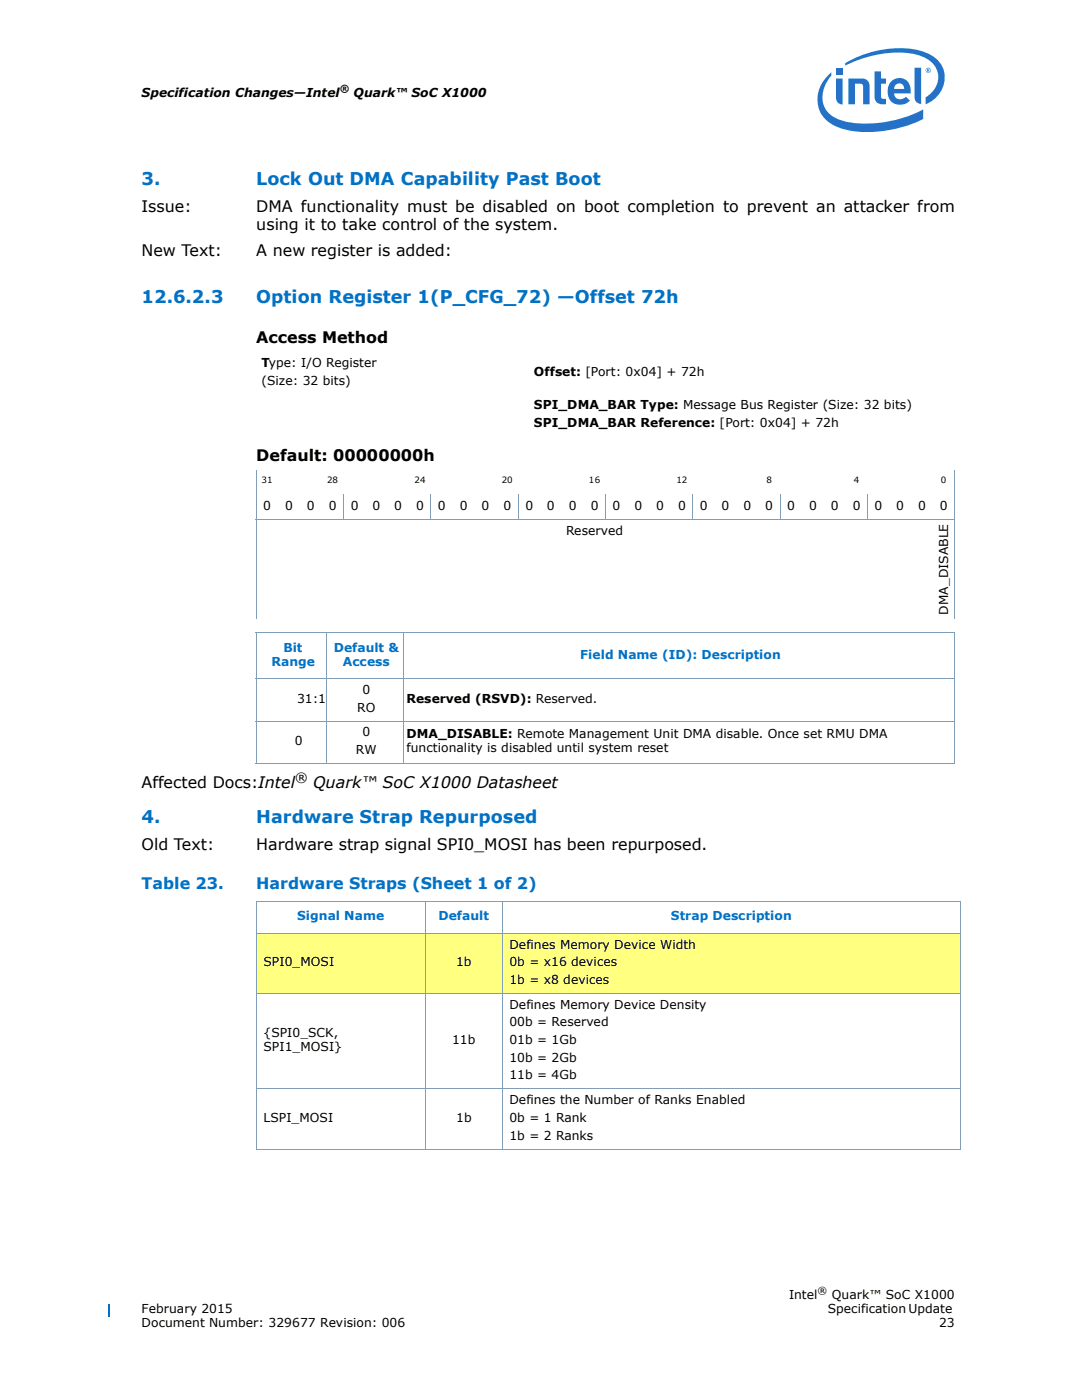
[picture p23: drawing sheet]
<svg xmlns="http://www.w3.org/2000/svg" width="216mm" height="279mm" viewBox="0 0 216 279" stroke-linecap="round" stroke-linejoin="round" font-family="sans-serif">
<defs><g id="words">
<g font-size="3.5" fill="#0071c5">
<text x="28.2" y="36.9">3.</text>
<text x="51.1" y="36.9">Lock Out DMA Capability Past Boot</text>
<text x="28.2" y="60.5">12.6.2.3</text>
<text x="51.1" y="60.5">Option Register 1(P_CFG_72) —Offset 72h</text>
<text x="28.2" y="164.3">4.</text>
<text x="51.1" y="164.3">Hardware Strap Repurposed</text>
</g>
<g font-size="3.2">
<text x="28.2" y="42.3">Issue:</text>
<text x="51.1" y="45.8">using it to take control of the system.</text>
<text x="51.1" y="42.3">DMA functionality must be disabled on boot completion to prevent an attacker from</text>
<text x="28.2" y="51.1">New Text:</text>
<text x="51.1" y="51.1">A new register is added:</text>
<text x="51.1" y="68.5">Access Method</text>
<text x="51.1" y="92.1">Default: 00000000h</text>
<text x="28.2" y="157.4">Affected Docs:Intel</text>
<text x="62.5" y="157.4">Quark™ SoC X1000 Datasheet</text>
<text x="28.2" y="169.7">Old Text:</text>
<text x="51.1" y="169.7">Hardware strap signal SPI0_MOSI has been repurposed.</text>
</g>
<g font-size="3.2" fill="#0071c5">
<text x="28.2" y="177.5">Table 23.</text>
<text x="51.1" y="177.5">Hardware Straps (Sheet 1 of 2)</text>
</g>
<g font-size="2.5">
<text x="28.2" y="19.3">Specification Changes—Intel</text>
<text x="70.5" y="19.3">Quark™ SoC X1000</text>
<text x="52.2" y="73.2">Type: I/O Register</text>
<text x="52.2" y="76.8">(Size: 32 bits)</text>
<text x="106.6" y="75">Offset: [Port: 0x04] + 72h</text>
<text x="106.6" y="81.7">SPI_DMA_BAR Type: Message Bus Register (Size: 32 bits)</text>
<text x="106.6" y="85.3">SPI_DMA_BAR Reference: [Port: 0x04] + 72h</text>
<text x="52.5" y="101.9">0</text>
<text x="56.9" y="101.9">0</text>
<text x="61.3" y="101.9">0</text>
<text x="65.6" y="101.9">0</text>
<text x="70" y="101.9">0</text>
<text x="74.3" y="101.9">0</text>
<text x="78.7" y="101.9">0</text>
<text x="83" y="101.9">0</text>
<text x="87.4" y="101.9">0</text>
<text x="91.7" y="101.9">0</text>
<text x="96.1" y="101.9">0</text>
<text x="100.5" y="101.9">0</text>
<text x="104.8" y="101.9">0</text>
<text x="109.1" y="101.9">0</text>
<text x="113.5" y="101.9">0</text>
<text x="117.9" y="101.9">0</text>
<text x="122.2" y="101.9">0</text>
<text x="126.6" y="101.9">0</text>
<text x="130.9" y="101.9">0</text>
<text x="135.3" y="101.9">0</text>
<text x="139.7" y="101.9">0</text>
<text x="144" y="101.9">0</text>
<text x="148.4" y="101.9">0</text>
<text x="152.7" y="101.9">0</text>
<text x="157.1" y="101.9">0</text>
<text x="161.4" y="101.9">0</text>
<text x="165.8" y="101.9">0</text>
<text x="170.2" y="101.9">0</text>
<text x="174.5" y="101.9">0</text>
<text x="178.8" y="101.9">0</text>
<text x="183.2" y="101.9">0</text>
<text x="187.6" y="101.9">0</text>
<text x="112.9" y="106.8">Reserved</text>
<text x="189.2" y="122.7" transform="rotate(-90 189.2 122.7)">DMA_DISABLE</text>
<text x="59.3" y="140.3">31:1</text>
<text x="71.3" y="142.1">RO</text>
<text x="72.3" y="138.5">0</text>
<text x="81.1" y="140.3">Reserved (RSVD): Reserved.</text>
<text x="58.8" y="148.8">0</text>
<text x="72.3" y="147">0</text>
<text x="81.1" y="147.4">DMA_DISABLE: Remote Management Unit DMA disable. Once set RMU DMA</text>
<text x="71" y="150.5">RW</text>
<text x="81.1" y="150.2">functionality is disabled until system reset</text>
<text x="58.8" y="156.1">®</text>
<text x="101.6" y="189.3">Defines Memory Device Width</text>
<text x="52.6" y="192.9">SPI0_MOSI</text>
<text x="91" y="192.9">1b</text>
<text x="101.6" y="192.9">0b = x16 devices</text>
<text x="101.6" y="196.4">1b = x8 devices</text>
<text x="101.6" y="201.3">Defines Memory Device Density</text>
<text x="52.6" y="207">{SPI0_SCK,</text>
<text x="52.6" y="209.8">SPI1_MOSI}</text>
<text x="90.2" y="208.4">11b</text>
<text x="101.6" y="204.9">00b = Reserved</text>
<text x="101.6" y="208.4">01b = 1Gb</text>
<text x="101.6" y="211.9">10b = 2Gb</text>
<text x="101.6" y="215.4">11b = 4Gb</text>
<text x="101.6" y="220.4">Defines the Number of Ranks Enabled</text>
<text x="52.6" y="223.9">LSPI_MOSI</text>
<text x="91" y="223.9">1b</text>
<text x="101.6" y="223.9">0b = 1 Rank</text>
<text x="101.6" y="227.4">1b = 2 Ranks</text>
<text x="28.2" y="262">February 2015</text>
<text x="157.4" y="259.2">Intel</text>
<text x="165.2" y="262">Specification Update</text>
<text x="166" y="259.2">Quark™ SoC X1000</text>
<text x="28.2" y="264.8">Document Number: 329677 Revision: 006</text>
<text x="187.4" y="264.8">23</text>
</g>
<g font-size="2.5" fill="#0071c5">
<text x="56.6" y="130">Bit</text>
<text x="66.6" y="130">Default &amp;</text>
<text x="115.8" y="131.5">Field Name (ID): Description</text>
<text x="54.1" y="132.9">Range</text>
<text x="68.4" y="132.9">Access</text>
<text x="59.3" y="183.7">Signal Name</text>
<text x="87.5" y="183.7">Default</text>
<text x="133.9" y="183.7">Strap Description</text>
</g>
<g font-size="1.9">
<text x="67.8" y="18.3">®</text>
<text x="163.2" y="258.2">®</text>
</g>
<g font-size="1.7">
<text x="52.2" y="96.4">31</text>
<text x="65.3" y="96.4">28</text>
<text x="82.7" y="96.4">24</text>
<text x="100.1" y="96.4">20</text>
<text x="117.5" y="96.4">16</text>
<text x="135" y="96.4">12</text>
<text x="152.9" y="96.4">8</text>
<text x="170.4" y="96.4">4</text>
<text x="187.8" y="96.4">0</text>
</g>
</g></defs>
<path d="M21.7 260.3v2.5" fill="none" stroke="#0071c5" stroke-width=".38"/>
<g fill="#2671c8">
<path d="M182.5 13.5h1.3v7.3a1.29 1.29 0 0 1-1.3-1.4z"/>
<path d="M166.8 15.7h1.3v5.2a1.29 1.29 0 0 1-1.3-1.4z"/>
<path d="M166.8 13.7h1.3v1.2h-1.3z"/>
<path d="M174.5 14.3h1.3v1.4h1v1h-1l.1 2.8 .1 .2h.8v1.1a1.79 1.79 0 0 1-2.2-1z"/>
<path d="M169.3 15.7h2.7a1.42 1.42 0 0 1 1.5 1.5v3.6h-1.3v-3.6l-.2-.4-.3-.1h-1.1v4.1h-1.3z"/>
<path d="M165.2 15a6.1 6.1 0 0 0-1.9 6.4 6.1 6.1 0 0 0 4.9 4.4 24.2 24.2 0 0 0 16-2.1v-1.9a23.6 23.6 0 0 1-16.1 2.3 5 5 0 0 1-3-7.9l.8-1.1v-.7zM168.6 12.6v.5a22.7 22.7 0 0 1 13.7-2.3 5.4 5.4 0 0 1 4.9 3.9 4.7 4.7 0 0 1-2.5 4.7v1.4a5.6 5.6 0 0 0 2.8-8.4 9.2 9.2 0 0 0-6.7-2.8 21.6 21.6 0 0 0-12.2 3z"/>
<path d="M178 16.1a2.28 2.28 0 0 1 2.6-.3 2.28 2.28 0 0 1 1.1 2.4v.4h-3.3a1.3 1.3 0 0 0 1 1.2 1.3 1.3 0 0 0 1.4-.5l.8 .8a2.6 2.6 0 0 1-3.2 .5 2.6 2.6 0 0 1-1.2-3.1l.2-.5zM178.7 17l-.3 .8h2a1 1 0 0 0-.6-1.1 1 1 0 0 0-1.1 .3z"/>
<path d="M184.7 14a.52 .52 0 0 1 1 0 .52 .52 0 0 1-1 0zM184.8 14a.45 .45 0 0 0 .9 0 .45 .45 0 0 0-.9 0zM185 13.7l.4 .1 .1 .6-.3-.3-.2 .2zM185.1 13.8v.2h.2v-.2z"/>
</g>
<g fill="#ffff80">
<path d="M51.1 186.3h33.8v11.9h-33.8z"/>
<path d="M84.9 186.3h15.3v11.9h-15.3z"/>
<path d="M100.2 186.3h91.4v11.9h-91.4z"/>
</g>
<g fill="none" stroke="#809eb8" stroke-width=".2">
<path d="M51.1 93.9v29.6M68.6 98.8v5M86 98.8v5M103.4 98.8v5M120.8 98.8v5M138.3 98.8v5M155.7 98.8v5M173.1 98.8v5M190.5 93.9v29.6M51.1 103.7h139.5M51.1 126.3h139.5M51.1 135.5h139.5"/>
<path d="M51.1 126.4v25.9M65.1 126.2v26.3M80.4 126.2v26.3M190.5 126.4v25.9M51.1 143.9h139.5M51.1 152.4h139.5M51.1 179.9h140.5M84.9 179.8v49.6M100.2 179.8v49.6M51.1 186.3h140.5M51.1 198.2h140.5M51.1 180v49.2"/>
<path d="M191.6 180v49.2M51.1 217.3h140.5M51.1 229.3h140.5"/>
</g>
<use href="#words"/>
</svg>
